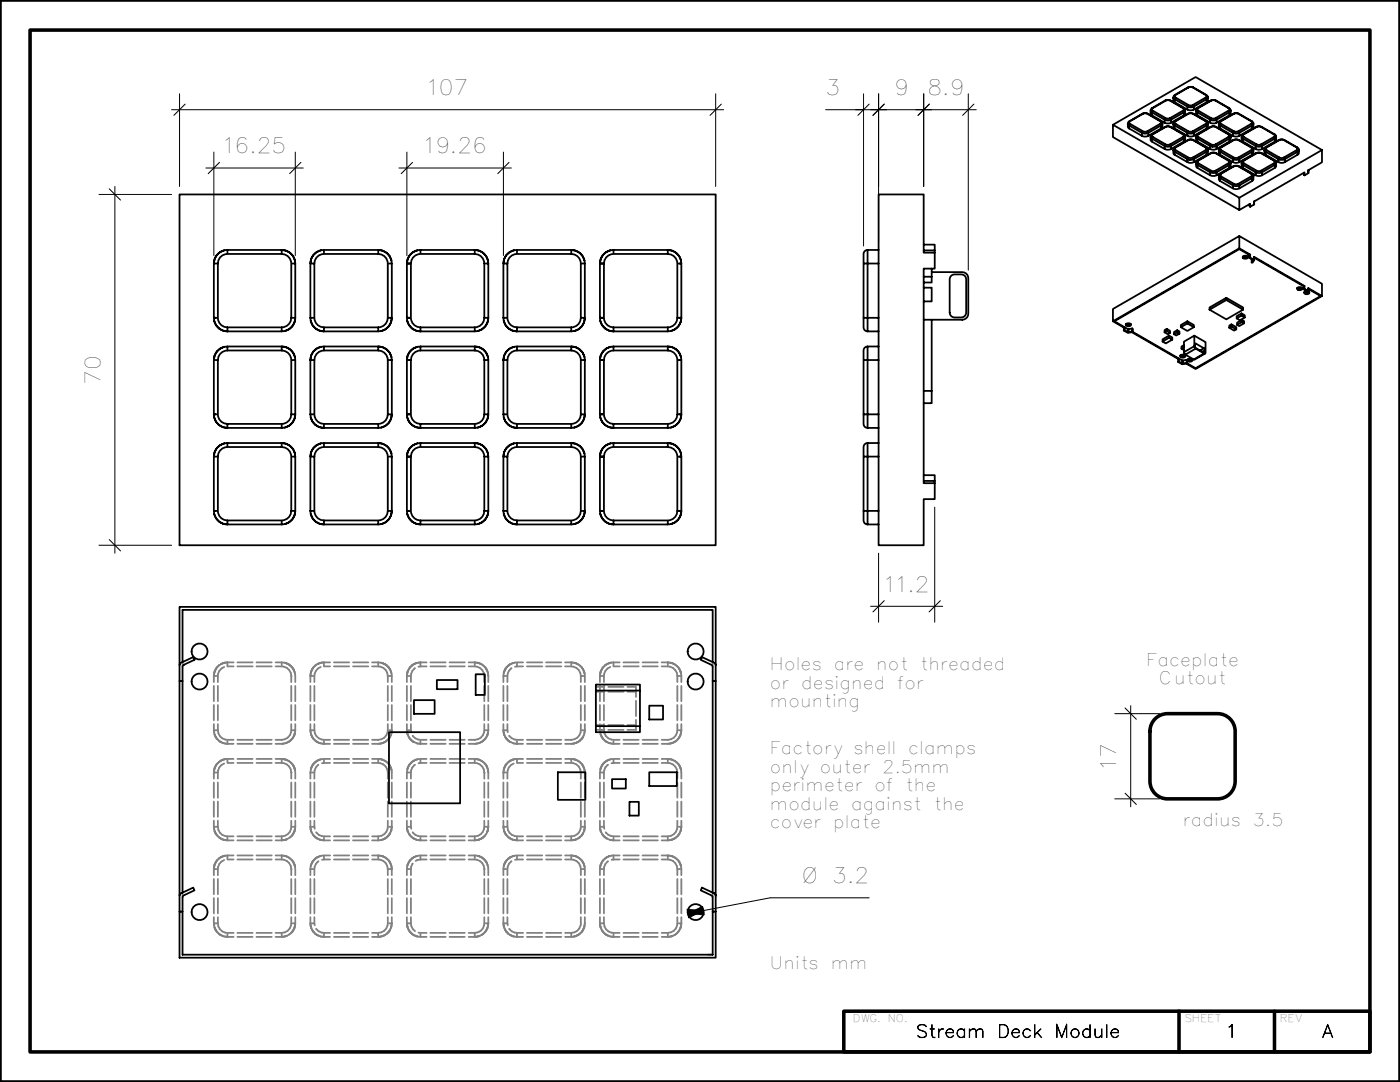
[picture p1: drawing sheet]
<svg xmlns="http://www.w3.org/2000/svg" width="279mm" height="216mm" viewBox="0 0 279 216" stroke-linecap="round" stroke-linejoin="round" font-family="sans-serif">
<defs><g id="words">
<g font-size="4.2">
<text x="85.2" y="19">107</text>
<text x="164.8" y="19">3</text>
<text x="178.4" y="19">9</text>
<text x="185.1" y="19">8.9</text>
<text x="44.5" y="30.6">16.25</text>
<text x="84.5" y="30.6">19.26</text>
<text x="20" y="76.7" transform="rotate(-90 20 76.7)">70</text>
<text x="176.4" y="118.1">11.2</text>
<text x="222.8" y="153.6" transform="rotate(-90 222.8 153.6)">17</text>
<text x="160" y="176.2">Ø 3.2</text>
</g>
<g font-size="3.5">
<text x="153.6" y="133.7">Holes are not threaded</text>
<text x="153.6" y="137.4">or designed for</text>
<text x="228.8" y="132.8">Faceplate</text>
<text x="231.3" y="136.5">Cutout</text>
<text x="153.6" y="141.1">mounting</text>
<text x="153.6" y="150.4">Factory shell clamps</text>
<text x="153.6" y="154.1">only outer 2.5mm</text>
<text x="153.6" y="157.8">perimeter of the</text>
<text x="153.6" y="161.6">module against the</text>
<text x="153.6" y="165.3">cover plate</text>
<text x="236.1" y="164.8">radius 3.5</text>
<text x="153.6" y="193.4">Units mm</text>
<text x="182.7" y="207">Stream Deck Module</text>
<text x="244.8" y="207">1</text>
<text x="263.5" y="207">A</text>
</g>
<g font-size="2.1">
<text x="170.2" y="203.8">DWG. NO.</text>
<text x="236.4" y="203.8">SHEET</text>
<text x="255.4" y="203.8">REV</text>
</g>
</g></defs>
<path d="M0 0h279.4v215.9h-279.4zM6 6h267.4v203.9h-267.4zM168.4 201.8h105v8.1h-105zM235.3 201.8v8.1M254.3 201.8v8.1" fill="none" stroke="#000" stroke-width=".71"/>
<g fill="none" stroke="#000" stroke-width=".36">
<path d="M35.8 38.8h107v70h-107zM43.5 52.6a1.91 1.91 0 0 1 1.9-1.9h10.8v-.8a2.71 2.71 0 0 1 2.7 2.7M44.8 49.9a2.71 2.71 0 0 0-2.1 2.7h.8v10.8a1.91 1.91 0 0 0 1.9 1.9M45.4 50.4v-.5a2.71 2.71 0 0 0-2.7 2.7v10.8a2.71 2.71 0 0 0 2.7 2.7 2.71 2.71 0 0 1-2.7-2.1M45.4 49.9h10.8a2.71 2.71 0 0 1 2.7 2.1M56.2 50.7a1.91 1.91 0 0 1 1.9 1.9v10.8a1.91 1.91 0 0 1-1.9 1.9h-10.8v.8h10.8M58.4 52.6h.5v10.8h-.8M64.1 49.9a2.71 2.71 0 0 0-2.2 2.7h.8v10.8a1.91 1.91 0 0 0 1.9 1.9M64.6 50.4v-.5a2.71 2.71 0 0 0-2.7 2.7v10.8M64.6 49.9h10.9l.9 .1 .8 .5-.8-.5-.9-.1v.8h-10.9a1.91 1.91 0 0 0-1.9 1.9M75.5 50.7a1.91 1.91 0 0 1 1.9 1.9v10.8h.8a2.71 2.71 0 0 1-2.7 2.7v-.5M77.2 50.5l.6 .6z"/>
<path d="M78.1 52l-.3-.9 .3 .9 .1 .6h-.6M78.2 52.6v10.8a2.71 2.71 0 0 1-2.1 2.7M81.2 52.6h.6M82 52.6h-.8a2.71 2.71 0 0 1 2.1-2.7 2.71 2.71 0 0 0-2.1 2.7v10.8M83.9 50.4v-.5h10.8a2.71 2.71 0 0 1 2.7 2.1 2.71 2.71 0 0 0-2.7-2.1v.8h-10.8a1.91 1.91 0 0 0-1.9 1.9v10.8a1.91 1.91 0 0 0 1.9 1.9M83.9 49.9h-.6M94.7 50.7a1.91 1.91 0 0 1 2 1.9v10.8M96.9 52.6h.6v10.8a2.71 2.71 0 0 1-2.8 2.7v-.5M97.4 52l.1 .6M102.6 49.9a2.71 2.71 0 0 0-2.1 2.7h.8v10.8a1.91 1.91 0 0 0 1.9 1.9M103.2 49.9a2.71 2.71 0 0 0-2.7 2.7v10.8M103.2 50.4v-.5h10.8a2.71 2.71 0 0 1 2.6 2.1 2.71 2.71 0 0 0-2.6-2.1v.8h-10.8a1.91 1.91 0 0 0-1.9 1.9"/>
<path d="M114 50.7a1.91 1.91 0 0 1 1.9 1.9v10.8h.8a2.71 2.71 0 0 1-2.1 2.7 2.71 2.71 0 0 0 2.1-2.7v-10.8M116.6 52l.1 .6h-.5M121 50.3l.8-.4zM122.4 50.4v-.5h10.9a2.71 2.71 0 0 1 2.3 1.2 2.71 2.71 0 0 0-2.3-1.2v.8h-10.9a1.91 1.91 0 0 0-1.9 1.9h-.7a2.5 2.5 0 0 1 1.2-2.3 2.71 2.71 0 0 0-1.3 2.3M122.4 49.9h-.6M133.3 50.7a1.91 1.91 0 0 1 1.9 1.9v10.8M135.6 52.6h.2M135.9 52l-.3-.9 .3 .9 .1 .6h-.6M136 52.6v10.8a2.71 2.71 0 0 1-2.7 2.7v-.5M42.7 63.4h.5M42.8 63.4h.2M43.5 71.8v10.9a1.91 1.91 0 0 0 1.9 1.9h10.8a1.91 1.91 0 0 0 1.9-1.9"/>
<path d="M43.6 69.8l.4-.3-.7 .7-.5 .7-.1 .9a2.71 2.71 0 0 1 .9-2zM44 69.5l.8-.3zM44.8 69.2l.6-.1v.6M45.4 69.1h10.8l.9 .2-.9-.2v.8h-10.8a1.91 1.91 0 0 0-1.9 1.9h-.8v10.9a2.71 2.71 0 0 0 2.7 2.7h10.8v-.6M56.2 69.9a1.91 1.91 0 0 1 1.9 1.9v10.9M56.2 65.6v.5a2.71 2.71 0 0 0 2.7-2.7 2.71 2.71 0 0 1-2.1 2.7M58.4 71.8h.5v10.9h-.8M58.9 71.3l-.4-.9-.6-.7-.8-.4a2.71 2.71 0 0 1 1.8 2.5M61.9 63.4a2.71 2.71 0 0 0 2.7 2.7 2.71 2.71 0 0 1-2.6-2.1M61.9 63.4h.6M62.7 71.8v10.9a1.91 1.91 0 0 0 1.9 1.9h10.9a1.91 1.91 0 0 0 1.9-1.9h.8a2.71 2.71 0 0 1-2.7 2.7v-.6M62.9 69.8l1.2-.6a2.71 2.71 0 0 0-2.2 2.6 2.71 2.71 0 0 1 1-2z"/>
<path d="M64.1 69.2l.5-.1v.6M64.6 69.1h10.9a2.71 2.71 0 0 1 2.6 2.2 2.71 2.71 0 0 0-2.6-2.2v.8h-10.9a1.91 1.91 0 0 0-1.9 1.9h-.8v10.9M75.5 69.9a1.91 1.91 0 0 1 1.9 1.9v10.9M77.4 63.4a1.91 1.91 0 0 1-1.9 1.9h-10.9v.8h10.9M77.6 71.8h.6M78.1 71.3l.1 .5M78.2 71.8v10.9a2.71 2.71 0 0 1-2.1 2.6M81.2 71.8a2.71 2.71 0 0 1 2.1-2.6 2.71 2.71 0 0 0-2.1 2.6h.8M81.2 63.4a2.71 2.71 0 0 0 2.7 2.7 2.71 2.71 0 0 1-2.6-2.1M81.2 63.4h.6zM81.2 71.8v10.9M81.2 71.8h.6"/>
<path d="M82 71.8v10.9a1.91 1.91 0 0 0 1.9 1.9h10.8a1.91 1.91 0 0 0 2-1.9h.8a2.71 2.71 0 0 1-2.8 2.7v-.6M83.9 69.7v-.6h10.8l.9 .2-.9-.2v.8h-10.8a1.91 1.91 0 0 0-1.9 1.9M83.9 69.1l-.6 .1M94.7 69.9a1.91 1.91 0 0 1 2 1.9v10.9M95.3 66.1a2.71 2.71 0 0 0 2.2-2.7h-.8a1.91 1.91 0 0 1-2 1.9h-10.8v.8h10.8M96.9 71.8h.6v10.9a2.71 2.71 0 0 1-2.2 2.6M97.4 71.3l-.4-.9-.6-.7-.8-.4a2.71 2.71 0 0 1 1.9 2.5M100.5 63.4a2.71 2.71 0 0 0 2.7 2.7 2.71 2.71 0 0 1-2.7-2.1M100.5 63.4h.5M101.3 71.8v10.9a1.91 1.91 0 0 0 1.9 1.9M101.4 69.8l1.2-.6-.9 .3-.6 .7zM102.6 69.2l.6-.1v.6"/>
<path d="M103.2 69.1h10.8l.9 .2-.9-.2v.8h-10.8a1.91 1.91 0 0 0-1.9 1.9h-.8l.1-.9 .5-.7-.5 .7-.1 .9v10.9M114 69.9a1.91 1.91 0 0 1 1.9 1.9v10.9M114 65.6v.5h.6M115.9 63.4a1.91 1.91 0 0 1-1.9 1.9h-10.8v.8h10.8M116.2 71.8h.5M116.6 71.3l-.3-.9-.6-.7-.8-.4a2.71 2.71 0 0 1 1.8 2.5M116.7 71.8v10.9a2.71 2.71 0 0 1-2.1 2.6 2.71 2.71 0 0 0 2.1-2.6h-.8a1.91 1.91 0 0 1-1.9 1.9h-10.8v.8a2.71 2.71 0 0 1-2.7-2.1M119.8 64a2.71 2.71 0 0 0 2.6 2.1 2.64 2.64 0 0 1-2.6-2.7h.5h-.6v-10.8h.8v10.8a1.91 1.91 0 0 0 1.9 1.9M122.4 69.7v-.6h10.9l.9 .2 .8 .4-.8-.4-.9-.2v.8h-10.9a1.91 1.91 0 0 0-1.9 1.9h-.7a2.6 2.6 0 0 1 2-2.6 2.71 2.71 0 0 0-2.1 2.6M122.4 69.1l-.6 .1M133.3 69.9a1.91 1.91 0 0 1 1.9 1.9v10.9M133.9 66.1a2.71 2.71 0 0 0 2.1-2.7h-.8a1.91 1.91 0 0 1-1.9 1.9h-10.9v.8h10.9"/>
<path d="M135 69.7l.6 .7zM135.6 63.4h.2M135.6 71.8h.2M135.9 71.3l-.3-.9 .3 .9 .1 .5h-.6M136 71.8v10.9a2.71 2.71 0 0 1-2.1 2.6M42.7 82.7h.5M42.7 83.3a2.71 2.71 0 0 0 2.7 2.1v-.8M42.8 82.7h.2M43.5 91.1a1.91 1.91 0 0 1 1.9-1.9h10.8a1.91 1.91 0 0 1 1.9 1.9v10.8a1.91 1.91 0 0 1-1.9 1.9h-10.8a1.91 1.91 0 0 1-1.9-1.9v-10.8h-.8a2.71 2.71 0 0 1 2.1-2.6 2.71 2.71 0 0 0-2.1 2.6v10.8a2.71 2.71 0 0 0 2.7 2.7h10.8v-.5M44.8 88.5l.6-.1v.6M45.4 88.4h10.8a2.71 2.71 0 0 1 2.7 2.7M56.2 89.2v-.8a2.71 2.71 0 0 1 2.7 2.1"/>
<path d="M56.8 85.3a2.71 2.71 0 0 0 2.1-2.6 2.71 2.71 0 0 1-2.7 2.7M58.4 91.1h.5v10.8h-.8M61.9 82.7a2.71 2.71 0 0 0 2.7 2.7h10.9M61.9 82.7h.6M62 83.3a2.71 2.71 0 0 0 2.6 2.1v-.8M62.7 91.1a1.91 1.91 0 0 1 1.9-1.9h10.9v-.8a2.71 2.71 0 0 1 2.7 2.7M64.1 88.5a2.71 2.71 0 0 0-2.2 2.6h.8v10.8a1.91 1.91 0 0 0 1.9 1.9h10.9a1.91 1.91 0 0 0 1.9-1.9h.8l-.2 .9-.4 .8 .4-.8 .2-.9v-10.8M64.6 89v-.6a2.71 2.71 0 0 0-2.7 2.7v10.8M64.6 88.4h10.9a2.71 2.71 0 0 1 2.6 2.1M75.5 89.2a1.91 1.91 0 0 1 1.9 1.9v10.8M77.6 91.1h.6M81.2 82.7a2.71 2.71 0 0 0 2.7 2.7h10.8"/>
<path d="M81.2 82.7h.6zM81.2 91.1h.8M81.3 83.3a2.71 2.71 0 0 0 2.6 2.1v-.8M83.3 88.5a2.62 2.62 0 0 0-2.1 2.6h.6M83.9 89v-.6a2.71 2.71 0 0 0-2.7 2.7v10.8M83.9 88.4h10.8a2.71 2.71 0 0 1 2.3 1.3 2.71 2.71 0 0 0-2.3-1.3v.8h-10.8a1.91 1.91 0 0 0-1.9 1.9v10.8a1.91 1.91 0 0 0 1.9 1.9h10.8a1.91 1.91 0 0 0 2-1.9h.8a2.71 2.71 0 0 1-2.2 2.7 2.71 2.71 0 0 0 2.2-2.7v-10.8h-.6M94.7 89.2a1.91 1.91 0 0 1 2 1.9v10.8M97 89.7l.4 .8zM97.4 90.5l.1 .6M100.5 82.7a2.71 2.71 0 0 0 2.7 2.7h10.8M100.5 82.7h.5M101.3 91.1a1.91 1.91 0 0 1 1.9-1.9h10.8v-.8a2.71 2.71 0 0 1 2.7 2.7h-.5"/>
<path d="M103.2 89v-.6h10.8a2.71 2.71 0 0 1 2.6 2.1M103.2 88.4l-.6 .1M114 89.2a1.91 1.91 0 0 1 1.9 1.9v10.8M114 84.8v.6l.6-.1M116.7 91.1v10.8a2.71 2.71 0 0 1-2.1 2.7 2.71 2.71 0 0 0 2.1-2.7h-.8a1.91 1.91 0 0 1-1.9 1.9h-10.8a1.91 1.91 0 0 1-1.9-1.9v-10.8h-.8a2.71 2.71 0 0 1 2.1-2.6 2.71 2.71 0 0 0-2.1 2.6v10.8M119.7 91.1h.8v10.8a1.91 1.91 0 0 0 1.9 1.9M119.8 83.3a2.71 2.71 0 0 0 2.6 2.1v-.8M122.4 89v-.6h10.9a2.71 2.71 0 0 1 2.6 2.1 2.71 2.71 0 0 0-2.6-2.1v.8h-10.9a1.91 1.91 0 0 0-1.9 1.9h-.8v10.8h.6h-.5a2.64 2.64 0 0 0 2.6 2.7h10.9M122.4 88.4a2.71 2.71 0 0 0-2.7 2.7 2.71 2.71 0 0 1 2.1-2.6M133.3 84.8v.6h-10.9a2.64 2.64 0 0 1-2.6-2.7h.5h-.6v-10.9h.8v10.9a1.91 1.91 0 0 0 1.9 1.9h10.9a1.91 1.91 0 0 0 1.9-1.9h.8a2.71 2.71 0 0 1-2.7 2.7M133.3 89.2a1.91 1.91 0 0 1 1.9 1.9v10.8M135.6 82.7h.2"/>
<path d="M135.6 91.1h.2M135.9 90.5l.1 .6h-.6M136 91.1v10.8a2.71 2.71 0 0 1-2.1 2.7M42.7 101.9h.5M42.7 102.5a2.71 2.71 0 0 0 2.7 2.1v-.8M42.8 101.9h.2M56.8 104.6a2.71 2.71 0 0 0 2.1-2.7 2.71 2.71 0 0 1-2.7 2.7M61.9 101.9a2.71 2.71 0 0 0 2.7 2.7h10.9M61.9 101.9h.6M62 102.5a2.71 2.71 0 0 0 2.6 2.1v-.8M75.5 104.1v.5a2.71 2.71 0 0 0 2.1-1l-.7 .6-.8 .4M81.2 101.9a2.71 2.71 0 0 0 2.7 2.7h10.8"/>
<path d="M81.2 101.9h.6zM81.3 102.5a2.71 2.71 0 0 0 2.6 2.1v-.8M94.7 104.1v.5h.6M100.5 101.9a2.71 2.71 0 0 0 2.7 2.7h10.8M100.5 101.9h.5M100.5 102.5a2.71 2.71 0 0 0 2.7 2.1v-.8M114 104.1v.5h.6M119.8 102.5a2.71 2.71 0 0 0 2.6 2.1v-.8h10.9a1.91 1.91 0 0 0 1.9-1.9h.8a2.71 2.71 0 0 1-2.7 2.7v-.5M135.6 101.9h.2"/>
</g>
<path d="M35.8 18.7v18.5M142.8 18.7v18.5M34.2 21.9h110.2M37 20.8l-2.3 2.2M144 20.8l-2.3 2.2" fill="none" stroke="#000" stroke-width=".2"/>
<path d="M85.2 15.9h8.3v4.4h-8.3z" fill-rule="evenodd" fill="#fff"/>
<path d="M19.8 38.8h14.4M21.8 37.7l2.3 2.2M22.9 37.2v73.2M19.8 108.8h14.4M21.8 107.7l2.3 2.2" fill="none" stroke="#000" stroke-width=".2"/>
<path d="M16.9 70.9h4.4v5.8h-4.4z" fill-rule="evenodd" fill="#fff"/>
<path d="M41.1 33.5h19.4M42.7 30.3v20.7M43.8 32.4l-2.2 2.2M58.9 30.3v20.7M60.1 32.4l-2.3 2.2" fill="none" stroke="#000" stroke-width=".2"/>
<path d="M44.5 27.5h12.6v4.4h-12.6z" fill-rule="evenodd" fill="#fff"/>
<path d="M79.6 33.5h22.5M81.2 30.3v20.7M82.3 32.4l-2.2 2.2M100.5 30.3v20.7M101.6 32.4l-2.3 2.2" fill="none" stroke="#000" stroke-width=".2"/>
<path d="M84.5 27.5h12.7v4.4h-12.7z" fill-rule="evenodd" fill="#fff"/>
<g fill="none" stroke="#000" stroke-width=".36">
<path d="M172.4 52.6h2.9M173.1 49.9v16.2M175.3 49.9h-2.2a.8 .8 0 0 0-.8 .8v14.6a.8 .8 0 0 0 .8 .8h2.2M184.3 48.8h2.2v4.8h-2.2v42.8h2.2M184.3 57.4h1.6v2.7h-1.6M184.3 55.2h1.6M184.3 50h2.2M185.9 53.6v2.8h-1.6M185.9 54.3h6.1a1.2 1.2 0 0 1 1.2 1.2v7.1a1.2 1.2 0 0 1-1.2 1.2h-7.7M186.5 50.4h-2.2v-11.6h-9v70h9v-9.2h2.2v-4.8h-2.2M189.9 55l.3-.2a3.7 3.7 0 0 1 2.1 .1l.5 .5v.3v6.7a.96 .96 0 0 1-.9 .9h-1.4a.96 .96 0 0 1-1-.9v-6.7zM172.3 63.4h3"/>
<path d="M172.4 71.8h2.9M173.1 69.1v16.3M175.3 69.1h-2.2a.8 .8 0 0 0-.8 .8v14.7a.8 .8 0 0 0 .8 .8h2.2M184.3 78h1.6M185.9 63.8v16.6h-1.6M172.3 82.7h3M172.4 91.1h2.9M173.1 88.4v16.2M175.3 88.4h-2.2a.8 .8 0 0 0-.8 .8v14.6a.8 .8 0 0 0 .8 .8h2.2M184.3 96h2.2M172.3 101.9h3"/>
</g>
<path d="M175.3 18.7v18.5M184.3 18.7v18.5M173.8 21.9h12.1M176.5 20.8l-2.3 2.2M185.5 20.8l-2.3 2.2" fill="none" stroke="#000" stroke-width=".2"/>
<path d="M178.4 15.9h2.9v4.4h-2.9z" fill-rule="evenodd" fill="#fff"/>
<path d="M172.3 18.7v30.4M175.3 18.7v29.6M164.8 21.9h12.1M173.5 20.8l-2.3 2.2M176.5 20.8l-2.3 2.2" fill="none" stroke="#000" stroke-width=".2"/>
<path d="M164.8 15.9h2.9v4.4h-2.9z" fill-rule="evenodd" fill="#fff"/>
<path d="M175.3 110.4v13.8M176.5 119.9l-2.3 2.2M186.5 101.2v23M187.7 119.9l-2.3 2.2M173.8 121h14.3" fill="none" stroke="#000" stroke-width=".2"/>
<path d="M176.4 114.9h9.1v4.5h-9.1z" fill-rule="evenodd" fill="#fff"/>
<path d="M184.3 18.7v18.5M193.2 18.7v35.2M182.8 21.9h12M185.5 20.8l-2.3 2.2M194.4 20.8l-2.3 2.2" fill="none" stroke="#000" stroke-width=".2"/>
<path d="M185.1 15.9h7.4v4.4h-7.4z" fill-rule="evenodd" fill="#fff"/>
<g fill="none" stroke="#808080" stroke-width=".36">
<path d="M36.4 132.1v1M42.7 134.9h.5M42.7 134.3v.6M42.8 134l-.1 .3M42.8 134l-.1 .9M43.1 133.4l-.4 .9M43.1 133.4l-.3 .6M43.3 133.1l-.2 .3M43.3 133.1l-.5 .9M43.6 132.9l-.3 .2M43.7 132.8l-.4 .3M43.8 132.7l-.1 .1"/>
<path d="M44.5 132.3l-.8 .5M44.7 133.1a1.9 1.9 0 0 0-1.2 1.8M44.9 132.2l-.9 .3 .5-.2M44.9 132.2l-.4 .1M45.4 132.2v.7M45.4 132.2h-.5M45.4 132.2l-.9 .1M56.2 133a2.04 2.04 0 0 1 2 1.9M56.8 132.2h-.6v.5M56.8 132.2l.3 .1M56.8 132.2l.9 .4M56.9 132.3h.2"/>
<path d="M57.1 132.3l.6 .3M57.1 132.3l.9 .5M57.7 132.6l.3 .2M57.7 132.6l.6 .6M58 132.8l.3 .4M58 132.8l.6 .7M58.3 133.2l.3 .3M58.3 133.2l.5 1.1M58.6 133.5l.1 .2M58.6 133.5l.3 .9M58.9 134.4v.5M61.9 134.9h.6"/>
<path d="M62 134.3l-.1 .6M62.1 134l-.1 .3M62.1 134l-.2 .9M62.4 133.4l-.4 .9M62.4 133.4l-.3 .6M62.6 133.1l-.2 .3M62.6 133.1l-.5 .9M62.9 132.9l-.3 .2M63 132.8l-.4 .3M63.1 132.7l-.1 .1M63.8 132.3l-.8 .5M64 133.1a1.9 1.9 0 0 0-1.3 1.8"/>
<path d="M64.2 132.2l-.9 .3 .5-.2M64.2 132.2l-.4 .1M64.6 132.2h-.4M64.6 132.2v.7M64.6 132.2l-.8 .1M75.5 133a1.91 1.91 0 0 1 1.9 1.9h.6M76.1 132.2h-.6v.5M76.1 132.2l.3 .1M76.1 132.2l.8 .4M76.2 132.3h.2M76.4 132.3l.5 .3M76.4 132.3l.8 .5"/>
<path d="M76.9 132.6l.3 .2M76.9 132.6l.7 .6M77.2 132.8l.4 .4M77.2 132.8l.6 .7M77.6 133.2l.2 .3M77.6 133.2l.5 1.1M77.8 133.5l.1 .2M77.8 133.5l.3 .9M78.1 134.4l.1 .5M81.3 134.3l-.1 .6h.6M81.4 134l-.1 .3M81.4 134l-.1 .5"/>
<path d="M81.8 133.1l-.4 .9M82.2 132.8l-.5 .5M82.2 132.8l-.4 .3M82.6 132.5l-.4 .3M82.6 132.5l-.8 .6M82.8 133.3a1.83 1.83 0 0 0-.8 1.6M83 132.3l-.8 .5M83 132.3l-.4 .2M83 132.3h.1M83.1 132.3l-.5 .2M83.9 132.2h-.5M83.9 132.2l-.9 .1"/>
<path d="M83.9 132.2v.8h-.4M94.7 133a2.04 2.04 0 0 1 2 1.9M94.7 132.2v.5M94.7 132.2l1 .1M94.7 132.2h.6M95.3 132.2l.4 .1M95.3 132.2l.9 .4 .7 .6M95.7 132.3l.7 .5M95.7 132.3l.2 .1M96.5 132.8l.4 .4M96.9 133.2l.2 .3M96.9 133.2l.3 .6"/>
<path d="M96.9 133.3l.2 .2M97.1 133.5l.3 .9M97.4 134.4l.1 .5-.1-.4M100.5 134.3v.6h.5M100.6 134l-.1 .3M100.6 134v.2M100.9 133.4l-.3 .6M100.9 133.4l-.4 .9M101.1 133.1l-.5 .9M101.1 133.1l-.2 .3M101.5 132.8l-.4 .3M101.5 132.8l-.6 .6"/>
<path d="M101.8 132.5l-.3 .3M101.8 132.5l-.7 .6M102 132.4l-.2 .1M102.1 133.3a1.83 1.83 0 0 0-.8 1.6M102.6 132.3l-1.1 .5M103 132.2l-1.2 .3M103.2 132.2v.8h-.4M114 133a1.91 1.91 0 0 1 1.9 1.9h.8M114 132.2v.5M114 132.2l.9 .1M114 132.2h.6M114.6 132.2l.3 .1"/>
<path d="M114.6 132.2l.8 .4 .7 .6M114.9 132.3l.8 .5M114.9 132.3l.2 .1M115.8 132.8l.3 .4M116.1 133.2l.3 .3M116.1 133.2l.5 .8M116.2 133.3l.2 .2M116.4 133.5l.3 .9M116.4 133.5l.2 .5M116.6 134l.1 .4M116.6 134v.3M116.7 134.4v.3"/>
<path d="M119.7 134.9h.6M119.8 134.3l-.1 .6M119.9 134l-.2 .9M119.9 134l-.1 .3M120.1 133.4l-.2 .6M120.1 133.4l-.3 .9M120.3 133.2l-.4 .8M120.4 133.1l-.3 .3M120.7 132.8l-.3 .3M120.7 132.8l-.6 .6M121.1 132.5l-.4 .3M121.1 132.5l-.2 .2"/>
<path d="M121.5 132.3l-.4 .2M121.5 132.3l-.8 .5M121.8 133.1a1.9 1.9 0 0 0-1.3 1.8M121.9 132.3h-.4M122 132.2h.4v.7M122 132.2l-.9 .3M122 132.2l-.5 .1M133.3 133a1.91 1.91 0 0 1 1.9 1.9h.8l-.1-.5M133.3 132.2l.9 .1M133.3 132.2h.6M133.3 132.2v.5M133.9 132.2l.3 .1"/>
<path d="M133.9 132.2l.8 .4 .7 .6M134.2 132.3l.8 .5M134.2 132.3l.2 .1M135 132.8l.4 .4M135.4 133.2l.2 .3M135.4 133.2l.4 .8M135.5 133.3l.1 .2M135.6 133.5l.3 .9M135.6 133.5l.2 .5M135.8 134l.1 .4M135.8 134l.1 .3M142.2 132.1v1"/>
<path d="M42.7 154.1h.5M42.7 145.7h.8a1.91 1.91 0 0 0 1.9 1.9M42.7 145.7l.1 .9M42.7 145.7v.5M42.7 153.5v.6M42.8 146.5v.1M42.8 146.6l.2 .5M42.8 146.6l.5 .8-.3-.3M42.8 153.2l-.1 .9M42.8 153.2l-.1 .3M42.9 146.6l.1 .5M43 147.1l.5 .5"/>
<path d="M43.1 152.7l-.3 .5M43.1 152.7l-.4 .8M43.3 147.4l.7 .6M43.3 152.4l-.2 .3M43.3 152.4l-.5 .8M44 148l-.4-.2 .9 .5M44 148l.5 .3M44 148l.2 .1M44 151.8l-.7 .6M44 151.8l-.2 .1M44.5 148.3h.2M44.5 148.3l.9 .1"/>
<path d="M44.5 151.6l-.5 .2M44.5 151.6l-.8 .4-.6 .7M44.7 152.3a1.9 1.9 0 0 0-1.2 1.8M44.8 148.4h.6M44.8 151.5l-.3 .1M44.9 151.5l.5-.1v.7M44.9 151.5l-.9 .3M44.9 151.5l-.4 .1M45.4 147.9v.5M56.2 152.2a2.04 2.04 0 0 1 2 1.9M56.2 151.4l.9 .2M56.2 151.4l.6 .1"/>
<path d="M56.2 151.4v.6M56.8 151.5l.3 .1M56.8 151.5l.9 .3 .6 .7M57.1 151.6l.8 .4M57.1 151.6l.2 .1M57.6 148.1l-.9 .3M57.6 148.1l-.2 .1M57.9 147.8l-.3 .3M57.9 147.8l.4-.3-.7 .6M57.9 147.8l-.8 .5-.9 .1h.4M58 152.1l.3 .4M58.1 145.7a2.04 2.04 0 0 1-1.9 2"/>
<path d="M58.3 152.5l.3 .3M58.3 152.5l.5 .7M58.4 145.7h.5M58.4 152.6l.2 .2M58.5 147.1l-.6 .7M58.5 147.1l-.2 .3M58.6 152.8l.3 .9M58.6 152.8l.2 .4M58.8 146.6l-.1 .2M58.8 146.6l-.3 .5M58.8 146.6l.1-.3-.4 .8M58.8 153.2l.1 .5"/>
<path d="M58.8 153.2v.4M58.9 153.7v.3M58.9 145.7l-.1 .9M58.9 145.7v.1M61.9 145.7h.8a1.91 1.91 0 0 0 1.9 1.9M61.9 145.7l.2 .9M61.9 145.7l.1 .5M62.1 146.5v.1M62.1 146.6l.2 .5M62.1 146.6l.4 .8M62.1 153.2l-.2 .9h.6M62.1 153.2l-.1 .3"/>
<path d="M62.3 147.1l.2 .2M62.3 147.1l.2 .3M62.4 152.7l-.3 .5M62.4 152.7l-.4 .8M62.5 147.4l.7 .6M62.5 147.4l1.2 .9M62.6 152.4l-.5 .8M62.6 152.4l-.2 .3M63 152l-.4 .4M63 152l-.6 .7M63 147.9l.2 .1M63.2 148l.5 .3"/>
<path d="M63.2 148l.3 .1M63.3 151.8l-.7 .6M63.3 151.8l-.3 .2M63.5 151.7l-.2 .1M63.6 152.6a1.83 1.83 0 0 0-.9 1.5M63.7 148.3h.2M63.7 148.3l.9 .1M63.8 151.6l-.5 .2M63.8 151.6l-.8 .4M64.1 148.4h.5M64.1 151.5l-.3 .1M64.5 151.5h-.3"/>
<path d="M64.6 147.9v.5M64.6 151.4v.8l-.3 .1M75.5 152.2a2.04 2.04 0 0 1 2 1.9M75.5 151.4v.6M75.5 151.4l.9 .2M75.5 151.4l.6 .1M76.1 151.5l.3 .1M76.1 151.5l.8 .3 .7 .7M76.4 148.3l-.4 .1M76.4 148.3l-.9 .1h.5M76.4 151.6l.8 .4M76.4 151.6l.2 .1"/>
<path d="M76.8 148.1l-.8 .3M76.8 148.1l-.4 .2M76.8 148.1l.4-.3-.8 .5M77.2 152.1l.4 .4M77.4 145.7a2.04 2.04 0 0 1-1.9 2M77.5 147.5l-.7 .6M77.6 152.5l.2 .3M77.6 152.5l.4 .7M77.6 145.7h.6M77.7 152.6l.1 .2M77.8 147.1l-.5 .6M77.8 152.8l.3 .9"/>
<path d="M77.8 152.8l.2 .4M78 146.6l-.4 .9 .2-.4M78 146.6l-.2 .5M78 153.2l.1 .5M78 153.2l.1 .4M78.1 146.3l-.1 .3M78.1 146.3l-.3 .8M78.1 153.7l.1 .4M78.2 145.7l-.2 .9M78.2 145.7l-.1 .6M81.2 145.7h.8l.1 .4M81.2 145.7l.2 .9"/>
<path d="M81.2 145.7v.5M81.2 146.2l.2 .4M81.2 146.2l.2 .5M81.4 146.6v.2M81.4 146.6l.4 .8M81.4 153.2l-.2 .9h.6M81.4 153.2l-.1 .3M81.6 152.7l-.2 .5M81.6 152.7l-.3 .8M81.8 147.4l-.2-.3 .6 .7M81.8 147.4l.4 .4M81.8 147.4l.7 .6"/>
<path d="M81.8 152.4l-.4 .8M81.8 152.4l-.2 .3M82.2 147.8l.5 .3M82.2 147.8l.3 .2M82.2 152l-.4 .4M82.2 152l-.6 .7M82.4 146.8a1.83 1.83 0 0 0 1.5 .8M82.5 148l.1 .1M82.5 148l.8 .4M82.6 151.8l-.8 .6M82.6 151.8l-.4 .2M82.8 151.7l-.2 .1"/>
<path d="M82.8 152.6a1.83 1.83 0 0 0-.8 1.5M83 151.6l-.4 .2M83 151.6l-.8 .4M83.1 148.3l.2 .1M83.3 148.4h.6M83.3 151.5l-.3 .1M83.4 151.5l-.4 .1M83.6 148.4h.3M83.7 151.5h-.3M83.9 147.9v.5M83.9 151.4v.8l-.4 .1M94.7 152.2a2.04 2.04 0 0 1 2 1.9"/>
<path d="M94.7 151.4v.6M94.7 151.4l1 .2M94.7 148.4l.9-.1zM94.7 151.4l.6 .1M95.3 151.5l.4 .1M95.3 151.5l.9 .3 .7 .7M95.7 151.6l.7 .4M95.7 151.6l.2 .1M96.1 148.1l-.5 .2M96.1 148.1h-.2M96.4 147.8l-.3 .3M96.4 147.8l-.8 .5"/>
<path d="M96.5 152.1l.4 .4M96.7 145.7a2.04 2.04 0 0 1-2 2M96.8 147.5l-.4 .3M96.8 147.5l-.7 .6M96.9 152.5l.2 .3M96.9 152.5l.3 .5M96.9 145.7h.6M96.9 152.6l.2 .2M97 147.1l-.6 .7M97 147.1l-.2 .3M97.1 152.8l.3 .9M97.3 146.6l-.1 .2"/>
<path d="M97.3 146.6l-.3 .5M97.3 146.6l.1-.3-.4 .8M97.4 153.7l.1 .4-.1-.3M97.5 145.7l-.2 .9M97.5 145.7l-.1 .1M100.5 154.1h.5M100.5 145.7h.8v.4M100.5 145.7l.1 .9M100.5 145.7v.5M100.5 146.2l.1 .4M100.5 146.2l.2 .5M100.5 153.5v.6"/>
<path d="M100.6 146.6l.1 .2M100.6 146.6l.5 .8M100.6 153.2l-.1 .9M100.6 153.2l-.1 .3M100.9 152.7l-.3 .5M100.9 152.7l-.4 .8M101.1 147.4l-.3-.3 .6 .7M101.1 147.4l.3 .4M101.1 147.4l.6 .6M101.1 152.4l-.2 .3M101.1 152.4l-.5 .8M101.4 147.8l.6 .3"/>
<path d="M101.4 147.8l.3 .2M101.6 146.8a1.83 1.83 0 0 0 1.6 .8M101.7 148l.2 .1M101.7 148l.9 .4M101.8 151.8l-.7 .6M101.8 151.8l-.2 .1M102.3 151.6l-.5 .2M102.3 151.6l-.8 .4-.6 .7M102.4 148.3l.2 .1M102.5 152.3a1.9 1.9 0 0 0-1.2 1.8M102.6 148.4h.6M102.6 151.5l-.3 .1"/>
<path d="M102.7 151.5l-.4 .1M102.7 151.5l-.9 .3M102.7 151.5l.5-.1v.7M102.8 148.4h.4M103.2 147.9v.5M114 152.2a2.04 2.04 0 0 1 2 1.9M114 151.4v.6M114 151.4l.9 .2M114 151.4l.6 .1M114.5 148.4h-.5M114.6 151.5l.3 .1M114.6 151.5l.8 .3 .7 .7"/>
<path d="M114.9 148.3l-.4 .1M114.9 148.3l-.9 .1M114.9 151.6l.8 .4M114.9 151.6l.2 .1M115.4 148.1l-.9 .3M115.4 148.1l-.5 .2M115.7 147.8l-.8 .5M115.7 147.8l-.3 .3M115.8 152.1l.3 .4M115.9 145.7a2.04 2.04 0 0 1-1.9 2M116.1 147.5l-.7 .6M116.1 147.5l-.4 .3"/>
<path d="M116.1 152.5l.3 .3M116.1 152.5l.4 .5M116.2 145.7h.5M116.2 152.6l.2 .2M116.3 147.1l-.2 .4M116.3 147.1l-.6 .7M116.4 152.8l.3 .9M116.5 146.8l-.2 .3M116.7 153.7v.4v-.3M116.7 145.7l-.1 .9v-.1M116.7 145.7l-.1 .6M119.7 145.7h.8a1.91 1.91 0 0 0 1.9 1.9"/>
<path d="M119.7 145.7l.2 .9M119.7 145.7l.1 .5M119.9 146.5v.1M119.9 146.6l.2 .5M119.9 146.6l.4 .8M119.9 153.2l-.2 .9h.6M119.9 153.2l-.1 .3M120.1 147.1l.2 .2M120.1 147.1l.2 .3M120.1 152.7l-.2 .5M120.1 152.7l-.3 .8M120.3 147.4l.7 .6"/>
<path d="M120.3 147.4l1.2 .9M120.4 152.4l-.5 .8M120.4 152.4l-.3 .3M120.7 152l-.3 .4M120.7 152l-.6 .7M120.8 147.9l.2 .1M121 148l.5 .3M121 148l.2 .1M121.1 151.8l-.7 .6M121.1 151.8l-.4 .2M121.3 151.7l-.2 .1M121.3 152.6a1.83 1.83 0 0 0-.8 1.5"/>
<path d="M121.5 148.3h.2M121.5 148.3l.9 .1M121.5 151.6l-.4 .2M121.5 151.6l-.8 .4M121.8 148.4h.6M121.9 151.5l-.4 .1M122.3 151.5h-.3M122.4 147.9v.5M122.4 151.4v.8l-.4 .1M133.3 152.2a2.04 2.04 0 0 1 1.9 1.9M133.3 151.4v.6M133.3 151.4l.9 .2"/>
<path d="M133.3 151.4l.6 .1M133.7 148.4h-.4M133.9 151.5l.3 .1M133.9 151.5l.8 .3 .7 .7M134.2 148.3l-.5 .1M134.2 148.3l-.9 .1M134.2 151.6l.8 .4M134.2 151.6l.2 .1M134.6 148.1l-.9 .3M134.6 148.1l-.4 .2M134.8 147.9l-.2 .2M135 147.8l-.8 .5"/>
<path d="M135 147.8l-.4 .3M135 152.1l.4 .4M135.2 145.7a2.04 2.04 0 0 1-1.9 2M135.3 147.5l-.3 .3M135.4 152.5l.2 .3M135.4 152.5l.4 .7M135.4 145.7h.6M135.5 152.6l.1 .2M135.6 147.1l-.6 .7M135.6 147.1l-.2 .3M135.6 152.8l.3 .9M135.6 152.8l.2 .4"/>
<path d="M135.7 146.8l-.1 .3M135.8 146.6l-.5 .9M135.8 146.6l-.2 .5M135.8 153.2l.1 .5M135.8 153.2l.1 .4M135.8 146.5v.1M135.9 153.7l.1 .4M136 145.7l-.2 .9M136 145.7l-.1 .6M36.4 178.1v1M42.7 173.4h.5M42.7 165h.8a1.91 1.91 0 0 0 1.9 1.9"/>
<path d="M42.7 165l.1 .9M42.7 165v.4M42.7 172.8v.6M42.8 165.8v.1M42.8 165.9l.2 .4M42.8 165.9l.5 .8M42.8 172.5l-.1 .3M42.8 172.5l-.1 .9M42.9 165.9l.1 .4M43 166.3l.3 .4M43 166.3l.5 .6M43.1 172l-.3 .5"/>
<path d="M43.1 172l-.4 .8M43.3 166.7l.7 .6M43.3 171.7l-.5 .8M43.3 171.7l-.2 .3M43.7 171.3l-.4 .4M43.7 171.3l-.6 .7M44 167.3l-.4-.2 .9 .4M44 167.3l.5 .2M44 167.3l.2 .1M44 171.1l-.3 .2M44 171.1l-.1 .1M44.5 167.5l.2 .1"/>
<path d="M44.5 167.5l.9 .2M44.5 170.8l-.5 .3M44.5 170.8l-.8 .5M44.7 171.6a1.9 1.9 0 0 0-1.2 1.8M44.8 167.6l.6 .1M44.8 170.8h-.3M44.9 170.7l-.9 .4M44.9 170.7l-.4 .1M44.9 170.7h.5v.7M45.4 167.1v.6M56.2 171.5a2.04 2.04 0 0 1 2 1.9M56.2 170.7l.9 .2"/>
<path d="M56.2 170.7l.6 .1M56.2 170.7v.6M56.7 167.6l-.5 .1M56.8 170.8l.3 .1M56.8 170.8l.9 .3 .6 .6M57.1 167.5l-.4 .1M57.1 167.5l-.9 .2M57.1 170.9l.8 .4M57.1 170.9h.2M57.2 167.5h-.1M57.2 167.4l-.5 .2M57.8 167.2l-.7 .3"/>
<path d="M57.9 167.1l.4-.4zM58 171.3l.3 .4M58.1 165a1.91 1.91 0 0 1-1.9 1.9v.8M58.3 171.7l.3 .4M58.3 171.7l.5 .8M58.4 165h.5M58.4 171.9l.2 .2M58.5 166.4l-.2 .3M58.5 166.4l-.2 .2M58.6 172.1l.3 .8M58.6 172.1l.2 .4M58.8 165.9l-.3 .5"/>
<path d="M58.8 165.9l-.5 .8M58.8 172.5l.1 .4M58.8 172.5v.3M58.9 165.6l-.1 .3M58.9 165.6l-.4 .8M58.9 172.9v.3M58.9 165v.6M58.9 165l-.1 .9M61.9 165h.8l.1 .4M61.9 165l.2 .9M61.9 165l.1 .4M62 165.4l.1 .5"/>
<path d="M62 165.4l.1 .3M62 172.8l-.1 .6h.6M62.1 165.9l.4 .6M62.1 165.9l.2 .4M62.1 172.5l-.1 .3M62.1 172.5v.2M62.4 172l-.3 .5M62.4 172l-.4 .8M62.4 166.5l.5 .6M62.6 171.7l-.2 .3M62.6 171.7l-.5 .8M62.9 167.1l.4 .2"/>
<path d="M62.9 167.1l.3 .2M62.9 167.1l-.4-.4 .7 .6M63 171.3l-.4 .4M63 171.3l-.6 .7M63.1 166.1a1.83 1.83 0 0 0 1.5 .8M63.2 167.3l.9 .3M63.2 167.3l.2 .1M63.3 171.1l-.3 .2M63.3 171.1l-.7 .6M63.5 171l-.2 .1M63.6 171.9a1.83 1.83 0 0 0-.9 1.5M64.1 167.6l.5 .1"/>
<path d="M64.1 167.6l-.4-.1 .9 .2M64.1 170.8l-1.1 .5M64.5 170.7l-1.2 .4M64.6 167.1v.6M64.6 170.7v.8l-.3 .1M75.5 171.5a1.91 1.91 0 0 1 1.9 1.9h.8M75.5 170.7v.6M75.5 170.7l.9 .2M75.5 170.7l.6 .1M76.1 170.8l.3 .1M76.1 170.8l.8 .3 .7 .6M76.4 167.5l-.4 .1"/>
<path d="M76.4 170.9l.8 .4M76.4 170.9h.2M76.8 167.3l-.4 .2M76.8 167.3l-.2 .1M77.2 167.1l-.4 .2M77.2 167.1l-.8 .4M77.2 171.3l.4 .4M77.4 165a1.91 1.91 0 0 1-1.9 1.9v.8l.9-.2M77.6 166.7l-.4 .4M77.6 166.7l-.8 .6M77.6 171.7l.2 .4M77.6 171.7l.3 .6"/>
<path d="M77.6 165h.6M77.7 171.9l.1 .2M77.8 166.4l-.2 .3M77.8 166.4l-.6 .7M77.8 166.3l-.2 .4M77.8 172.1l.3 .8M77.9 166.2l-.1 .2M78.1 165.6l-.3 .8M78.1 173l.1 .4M78.1 172.9l.1 .5M78.2 165l-.1 .6M78.2 165l-.2 .9 .1-.3"/>
<path d="M81.2 165h.8l.1 .4M81.2 165l.2 .9M81.2 165v.4M81.2 165.4l.2 .5M81.3 172.8l-.1 .6h.6M81.4 165.9v.1M81.4 165.9l.4 .8M81.4 172.5l-.1 .3M81.4 172.5l-.1 .2M81.6 172l-.2 .5M81.6 172l-.3 .8M81.8 166.7l-.2-.4 .6 .8"/>
<path d="M81.8 166.7l.4 .4M81.8 171.7l-.2 .3M81.8 171.7l-.4 .8M82.2 167.1l1.1 .5M82.2 167.1l.3 .2M82.2 171.3l-.4 .4M82.2 171.3l-.6 .7M82.4 166.1a1.83 1.83 0 0 0 1.5 .8M82.4 172.3l-.4 1.1M82.5 167.3l.8 .3M82.5 167.3l.3 .1M82.6 171.1l-.4 .2"/>
<path d="M82.6 171.1l-.8 .6M82.8 171l-.2 .1M83.3 167.6l.6 .1M83.3 170.8l-1.1 .5M83.6 167.6l.3 .1M83.7 170.7l-1.1 .4M83.9 167.1v.6M83.9 170.7v.8l-1 .3M94.7 171.5a2.04 2.04 0 0 1 2 1.9M94.7 167v.7M95.2 167.6l-.5 .1M95.3 170.8l-.6-.1v.6"/>
<path d="M95.3 170.8l.4 .1M95.3 170.8l.9 .3M95.4 170.8l.3 .1M95.6 167.5l-.4 .1M95.6 167.5l-.9 .2M95.7 170.9l.5 .2M95.7 170.9l.8 .4M96.1 167.3l-.9 .3M96.1 167.3l-.5 .2M96.2 171.1l.3 .2M96.2 171.1l.7 .6M96.4 167.1l-.3 .2"/>
<path d="M96.4 167.1l-.8 .4M96.5 171.3l.4 .4M96.5 171.3l.6 .8M96.7 165a1.91 1.91 0 0 1-2 1.9M96.8 166.7l-.4 .4M96.8 166.7l-.7 .6M96.9 171.7l.2 .4M96.9 171.7l.5 1.1M96.9 165h.6M97.1 172.1l.1 .1M97.1 172.1l.4 1.3M97.3 165.9l-.9 1.2"/>
<path d="M97.3 165.9l-.1 .2M97.4 165.6l-.1 .3M97.4 165.6l-.2 .5M97.5 165l-.2 .9M97.5 165l-.1 .6M100.5 165h.8a1.91 1.91 0 0 0 1.9 1.9M100.5 165l.1 .9M100.5 165v.4M100.5 172.8v.6h.5M100.6 165.8v.1M100.6 165.9l.2 .4M100.6 165.9l.5 .8"/>
<path d="M100.6 172.5l-.1 .3M100.6 172.5v.2M100.7 165.9l.1 .4M100.8 166.3l.3 .4M100.8 166.3l.5 .6M100.9 172l-.3 .5M100.9 172l-.4 .8M101.1 166.7l.6 .6M101.1 171.7l-.2 .3M101.1 171.7l-.5 .8M101.5 171.3l-.4 .4M101.5 171.3l-.6 .7"/>
<path d="M101.7 167.3l-.3-.2 .8 .4M101.7 167.3l.5 .2M101.7 167.3l.3 .1M101.8 171.1l-.3 .2M101.8 171.1l-.7 .6M102 171l-.2 .1M102.1 171.9a1.83 1.83 0 0 0-.8 1.5M102.2 167.5l.3 .1M102.2 167.5l1 .2M102.6 167.6l.6 .1M102.6 170.8l-1.1 .5M103 170.7l-1.2 .4"/>
<path d="M103.2 167.1v.6M103.2 170.7v.8l-.4 .1M114 171.5a1.91 1.91 0 0 1 1.9 1.9h.8M114 170.7v.6M114 170.7l.9 .2M114 170.7l.6 .1M114.5 167.6l-.5 .1M114.6 170.8l.3 .1M114.6 170.8l.8 .3 .7 .6M114.9 167.5l-.4 .1M114.9 167.5l-.9 .2M114.9 170.9l.8 .4"/>
<path d="M114.9 170.9h.2M115 167.5l-.5 .1M115 167.5h-.1M115.7 167.1l-.8 .4M115.8 171.3l.3 .4M115.9 165a1.91 1.91 0 0 1-1.9 1.9v.8M116.1 166.7l-.7 .6 .3-.2M116.1 166.7l-.4 .4M116.1 171.7l.3 .4M116.1 171.7l.5 .8M116.2 165h.5M116.2 171.9l.2 .2"/>
<path d="M116.3 166.4l-.2 .3M116.3 166.3v.1M116.4 172.1l.3 .8M116.4 172.1l.2 .4M116.4 166.2l-.3 .5M116.6 172.5l.1 .4M116.6 172.5v.3M116.6 165.6l-.3 .8M116.7 172.9v.3M116.7 165l-.1 .9v-.3M116.7 165l-.1 .6M119.7 173.4h.6"/>
<path d="M119.7 165h.8l.1 .4M119.7 165l.2 .9M119.7 165l.1 .4M119.8 165.4l.1 .5M119.8 172.8l-.1 .6M119.9 165.9l.1 .2M119.9 165.9l.4 .8M119.9 172.5l-.2 .9M119.9 172.5l-.1 .3M120.1 172l-.2 .5M120.1 172l-.3 .8M120.3 166.7l-.2-.4 .6 .8"/>
<path d="M120.3 166.7l.4 .4M120.3 166.7l.7 .6M120.3 171.7l-.2 .3M120.4 171.7l-.5 .8M120.7 167.1l.5 .2M120.7 167.1l.3 .2M120.9 166.1a1.83 1.83 0 0 0 1.5 .8M121 167.3h.2M121 167.3l.8 .3M121.1 171.1l-.7 .6M121.1 171.1l-.2 .1M121.3 171.9a1.83 1.83 0 0 0-.8 1.5"/>
<path d="M121.5 170.9l-.4 .2M121.5 170.8l.9-.1v.8l-.4 .1M121.5 170.8l-.4 .3M121.5 170.8l-.8 .5-.6 .7M121.7 167.6h.1M121.8 167.6l.6 .1M121.9 170.8h-.4M122.1 167.6l.3 .1M122.4 167.1v.6M133.3 171.5a1.91 1.91 0 0 1 1.9 1.9h.6M133.3 170.7l.9 .2M133.3 170.7l.6 .1"/>
<path d="M133.3 167v.7M133.3 170.7v.6M133.7 167.6l-.4 .1M133.9 170.8l.3 .1M133.9 170.8l.8 .3 .7 .6M134.2 167.5l-.5 .1M134.2 167.5l-.9 .2M134.2 170.9l.8 .4M134.2 170.9h.2M134.6 167.3l-.9 .3M134.6 167.3l-.4 .2M134.8 167.2l-.6 .3"/>
<path d="M135 171.3l.4 .4M135.2 165a1.91 1.91 0 0 1-1.9 1.9M135.3 166.7l-.7 .6M135.4 171.7l.2 .4M135.4 171.7l.4 .8M135.4 165h.6M135.5 171.9l.1 .2M135.6 166.4l-.3 .3M135.6 166.4l-.2 .2M135.6 166.3l-.3 .4M135.6 172.1l.3 .8M135.6 172.1l.2 .4"/>
<path d="M135.7 166.2l-.1 .2M135.8 172.5l.1 .4M135.8 172.5l.1 .3M135.9 165.6l-.3 .8M135.9 172.9l.1 .5M136 165l-.1 .6M136 165l-.2 .9 .1-.3M142.2 178.1v1M42.7 184.2h.8a1.91 1.91 0 0 0 1.9 1.9M42.7 184.2l.1 .9M42.7 184.2v.5M42.8 185v.1"/>
<path d="M42.8 185.1l.2 .5M42.8 185.1l.5 .8M42.9 185.1l.1 .5M43 185.6l.3 .3M43 185.6l.5 .5M43.3 185.9l.7 .6M44 186.5l-.4-.2 .9 .5M44 186.5l.5 .3M44 186.5l.2 .1M44.5 186.8h.2M44.5 186.8l.9 .1M44.8 186.9h.6"/>
<path d="M45.4 186.4v.5M56.7 186.9h-.5M57.1 186.8l-.4 .1M57.1 186.8l-.9 .1M57.2 186.7l-.1 .1M57.2 186.7l-.5 .2M57.8 186.4l-.7 .4M58.1 184.2a1.91 1.91 0 0 1-1.9 1.9v.8M58.3 186l-.3 .3M58.3 186l-.6 .5M58.4 184.2h.5M58.5 185.7l-.2 .2"/>
<path d="M58.5 185.7l-.2 .3M58.8 185.2l-.3 .5M58.8 185.2l-.5 .8M58.9 184.8l-.1 .4M58.9 184.8l-.4 .9M58.9 184.2v.6M58.9 184.2l-.1 1M61.9 184.2h.8l.1 .4M61.9 184.2l.2 .9M61.9 184.2l.1 .5M62 184.7l.1 .4M62 184.7l.2 .5"/>
<path d="M62.1 185.1l.1 .2M62.1 185.1l.4 .8M62.5 185.9l-.2-.3 .6 .7M62.5 185.9l.4 .4M62.9 186.3l.3 .2M62.9 186.3l.8 .5-.5-.3M63.1 185.3a1.83 1.83 0 0 0 1.5 .8M63.2 186.5l.9 .4M63.9 186.8l.2 .1M64.1 186.9h.5M64.3 186.9h.3M64.6 186.4v.5"/>
<path d="M75.5 186.3v.6M76 186.9h-.5M76.4 186.8l.4-.2-.8 .3M76.4 186.8l-.4 .1M76.4 186.8l-.9 .1M77 186.4l-.6 .4M77.4 184.2a1.91 1.91 0 0 1-1.9 1.9M77.6 186l-.6 .5M77.6 184.2h.6M77.8 185.7l-.2 .3M77.8 185.7l-.6 .7 .4-.4M77.8 185.6l-.2 .4"/>
<path d="M77.9 185.4l-.1 .3M78.1 184.8l-.3 .9M78.2 184.2l-.1 .6M78.2 184.2l-.2 1 .1-.4M81.2 184.2h.8l.1 .7 .7 .9M81.2 184.2l.2 .9-.2-.4M81.2 184.2v.5M81.2 184.7l.4 .9M81.5 185.3l.3 .6M81.8 185.9l.7 .6M81.8 185.9l-.2-.3 .6 .7M81.8 185.9l.4 .4"/>
<path d="M82.2 186.3l.3 .2M82.5 186.5l.8 .4M82.5 186.5l.5 .3M82.8 186.7l.2 .1M83 186.8l.3 .1M83 186.8h.2M83.3 186.9h.6M83.5 186.1h.4M83.9 186.4v.5M95.2 186.9h-.5M95.6 186.8l-.4 .1M95.6 186.8l-.9 .1"/>
<path d="M95.7 186.7l-.1 .1M95.8 186.7l-.6 .2M96.4 186.4l-.8 .4M96.4 186.4l-.3 .2 .2-.2M96.7 184.2a1.91 1.91 0 0 1-2 1.9v.8M96.9 184.2h.6M97 185.7l-.6 .7M97 185.7l-.1 .2M97.2 185.3l-.2 .4M97.3 185.2l-.9 1.2M97.3 185.2l-.3 .5M97.3 185v.2"/>
<path d="M97.5 184.2l-.2 1M97.5 184.2l-.1 .6M100.5 184.2h.8v.4M100.5 184.2l.1 .9-.1-.4M100.5 184.2v.5M100.5 184.7l.3 .9M100.7 185.3l.4 .6M101.1 185.9l.3 .4M101.1 185.9l-.3-.3 .6 .7M101.1 185.9l.3 .3M101.4 186.3h.1M101.4 186.3l.8 .5"/>
<path d="M101.6 185.3a1.83 1.83 0 0 0 1.6 .8M102.2 186.8l-.5-.3 .9 .4M102.2 186.8l.4 .1M102.2 186.8h.3M102.6 186.9h.5M103.2 186.4v.5M114 186.3v.6h.5M114.9 186.8l-.4 .1M115.4 186.6l-.9 .3M115.4 186.6l-.5 .2M115.4 186.6l.3-.2-.8 .4M115.9 184.2a1.91 1.91 0 0 1-1.9 1.9"/>
<path d="M116.1 186l-.3 .3M116.1 186l-.7 .6M116.3 185.7l-.2 .3M116.3 185.7l-.2 .2M116.6 185.2l-.3 .5M116.6 185.2l-.5 .8M116.6 184.8l-.3 .9M116.6 184.8v.4M116.7 184.3l-.1 .5M116.7 184.2l-.1 1M119.7 184.2h.8a1.91 1.91 0 0 0 1.9 1.9M119.7 184.2l.2 .9"/>
<path d="M119.7 184.2l.1 .5M119.8 184.7l.1 .4M119.8 184.7l.1 .5M119.9 185.1l.1 .2M119.9 185.1l.4 .8M120.3 185.9l-.2-.3 .6 .7M120.3 185.9l.4 .4M120.7 186.3l.3 .2M120.7 186.3l.8 .5-.5-.3M121 186.5l.8 .4M121.7 186.8l.1 .1M121.8 186.9h.6"/>
<path d="M122.1 186.9h.3M122.4 186.4v.5M133.7 186.9h-.4M134.2 186.8l-.5 .1M134.2 186.8l-.9 .1M134.3 186.7l-.1 .1M134.3 186.7l-.6 .2M135 186.4l-.4 .2M135 186.4l-.8 .4M135.2 184.2a1.91 1.91 0 0 1-1.9 1.9v.8M135.3 186l-.3 .4M135.4 184.2h.6"/>
<path d="M135.8 185.2l-.5 .8M135.9 184.8l-.1 .4M135.9 184.8l-.2 .5M136 184.2l-.2 1M136 184.2l-.1 .6M141.3 190.5h.9"/>
</g>
<g fill="none" stroke="#808080" stroke-width=".36" stroke-dasharray="3 .8" stroke-dashoffset="1.8">
<path d="M42.7 134.9v10.8M43.5 134.9v10.8M45.4 133h10.8M56.2 132.2h-10.8M58.9 134.9v10.8M61.9 134.9v10.8M62.7 134.9v10.8M64.6 133h10.9M75.5 132.2h-10.9M77.4 134.9v10.8M81.2 134.9v10.8M83.9 132.2h10.8"/>
<path d="M83.9 133h10.8M97.5 134.9v10.8M100.5 134.9v10.8M103.2 132.2h10.8M103.2 133h10.8M115.9 134.9v10.8M116.7 134.9v10.8M119.7 134.9v10.8M120.5 134.9v10.8M122.4 132.2h10.9M122.4 133h10.9M135.2 134.9v10.8"/>
<path d="M136 134.9v10.8M42.7 154.1v10.9M43.5 154.1v10.9M45.4 151.4h10.8M45.4 147.6h10.8M45.4 152.2h10.8M56.2 148.4h-10.8M58.1 145.7v-10.8M58.9 154.1v10.9M61.9 154.1v10.9M64.6 151.4h10.9M64.6 147.6h10.9"/>
<path d="M64.6 152.2h10.9M75.5 148.4h-10.9M78.2 145.7v-10.8M78.2 154.1v10.9M81.2 154.1v10.9M82 145.7v-10.8M83.9 151.4h10.8M83.9 152.2h10.8M94.7 147.6h-10.8M94.7 148.4h-10.8M96.7 145.7v-10.8M97.5 154.1v10.9"/>
<path d="M100.5 154.1v10.9M101.3 154.1v10.9M101.3 145.7v-10.8M103.2 152.2h10.8M103.2 151.4h10.8M114 147.6h-10.8M114 148.4h-10.8M119.7 154.1v10.9M122.4 151.4h10.9M122.4 147.6h10.9M122.4 152.2h10.9M133.3 148.4h-10.9"/>
<path d="M42.7 173.4v10.8M43.5 173.4v10.8M45.4 170.7h10.8M45.4 166.9h10.8M45.4 171.5h10.8M56.2 167.7h-10.8M58.1 165v-10.9M58.9 173.4v10.8M61.9 173.4v10.8M62.7 165v-10.9M64.6 170.7h10.9M64.6 171.5h10.9"/>
<path d="M75.5 166.9h-10.9M75.5 167.7h-10.9M77.4 173.4v10.8M77.4 165v-10.9M78.2 173.4v10.8M81.2 173.4v10.8M82 173.4v10.8M82 165v-10.9M83.9 171.5h10.8M94.7 166.9h-10.8M94.7 170.7h-10.8M94.7 167.7h-10.8"/>
<path d="M96.7 165v-10.9M97.5 173.4v10.8M100.5 173.4v10.8M103.2 170.7h10.8M103.2 166.9h10.8M103.2 167.7h10.8M103.2 171.5h10.8M115.9 173.4v10.8M115.9 165v-10.9M116.7 173.4v10.8M116.7 165v-10.9M119.7 173.4v10.8"/>
<path d="M120.5 165v-10.9M122.4 170.7h10.9M122.4 171.5h10.9M133.3 166.9h-10.9M133.3 167.7h-10.9M135.2 173.4v10.8M135.2 165v-10.9M136 173.4v10.8M136 165v-10.9M45.4 186.1h10.8M56.2 186.9h-10.8M58.1 184.2v-10.8"/>
<path d="M62.7 184.2v-10.8M75.5 186.1h-10.9M75.5 186.9h-10.9M83.9 186.1h10.8M94.7 186.9h-10.8M96.7 184.2v-10.8M101.3 184.2v-10.8M114 186.1h-10.8M114 186.9h-10.8M120.5 184.2v-10.8M122.4 186.1h10.9M133.3 186.9h-10.9"/>
</g>
<path d="M43.7 132.8l-.6 .6M63 132.8l-.6 .6M81.8 166.7l.7 .6M115.7 167.1l.6-.7M62.5 185.9l.7 .6M120.3 185.9l.7 .6" fill="none" stroke="#808080" stroke-width=".36" stroke-dasharray="3 .8" stroke-dashoffset="3"/>
<path d="M118.9 138h8M126.9 137.1h-8M118.9 145.6h8M118.9 144.7h8" fill="none" stroke="#808080" stroke-width=".36" stroke-dasharray="3 .8" stroke-dashoffset="1.3"/>
<path d="M126.9 145.6v-8.5" fill="none" stroke="#808080" stroke-width=".36" stroke-dasharray="3 .8" stroke-dashoffset="1"/>
<path d="M135.3 186l-.7 .6" fill="none" stroke="#808080" stroke-width=".36" stroke-dasharray="3 .8" stroke-dashoffset="2.9"/>
<g fill="none" stroke="#000" stroke-width=".36">
<path d="M35.8 132.7l.3-.4 2.5-1.2 .2 .6-2.1 .9-.3 .5v45M35.8 121.1h107v70h-107zM35.8 135.9h.6M36.4 132.1v-10.4h105.8v10.4M82.6 139.7h4.1v2.7h-4.1zM87.2 135.7h4.1v1.8h-4.1zM94.9 134.5h1.9v4.2h-1.9zM118.9 136.6h8.8v9.5h-8.8zM118.9 137.8h8.8M142.2 135.9h.6M142.8 132.7l-.3-.4-2.4-1.2-.3 .6 2.1 .9 .3 .5v45M77.6 146.1h14.2v14.2h-14.2z"/>
<path d="M111.3 154.1h5.5v5.5h-5.5zM118.9 144.9h8.8M122.1 155.5h2.8v1.8h-2.8zM125.6 160h1.9v2.7h-1.9zM129.6 154.1h5.5v2.7h-5.5zM129.6 140.8h2.7v2.8h-2.7zM35.8 178.7l.3-.4 2.5-1.2 .2 .6-2.1 .9-.3 .4v11.5h105.8v-11.5l-.3-.4-2.1-.9 .3-.6 2.4 1.2 .3 .4M35.8 181.9h.6M142.2 181.9h.6"/>
<circle cx="39.8" cy="136" r="1.6"/>
<circle cx="39.8" cy="130" r="1.6"/>
<circle cx="138.8" cy="130" r="1.6"/>
<circle cx="138.8" cy="136" r="1.6"/>
<circle cx="39.8" cy="182" r="1.6"/>
<circle cx="138.8" cy="182" r="1.6"/>
</g>
<path d="M173.5 179.1h-19.8l-16.4 3.2M137.1 181.5l3.3 .2-3 1.4zM137.3 182.3l2.9-1.4 .3 1.6z" fill="none" stroke="#000" stroke-width=".2"/>
<path d="M137.1 181.5l3.3 .2-3 1.4zM137.3 182.3l2.9-1.4 .3 1.6z" fill="#000"/>
<g fill="#fff">
<path d="M160 173.1h13.5v4.5h-13.5z" fill-rule="evenodd"/>
<path d="M153.6 131.1h47.1v3.7h-16.2v3.7h-12.8v3.7h-18.1z" fill-rule="evenodd"/>
<path d="M153.6 147.8h41.3v3.7h-5.3v3.7h-2.7v3.7h5.7v3.7h-16.7v3.8h-22.3z" fill-rule="evenodd"/>
<path d="M153.6 190.8h19.6v3.7h-19.6z" fill-rule="evenodd"/>
<path d="M230.5 143.4a3.5 3.5 0 0 1 2.5-1h10a3.5 3.5 0 0 1 3.5 3.5v10a3.5 3.5 0 0 1-3.5 3.5h-10a3.5 3.5 0 0 1-3.5-3.5v-10a3.5 3.5 0 0 1 1-2.5z" fill-rule="evenodd"/>
</g>
<path d="M230.5 143.4a3.5 3.5 0 0 1 2.5-1h10a3.5 3.5 0 0 1 3.5 3.5v10a3.5 3.5 0 0 1-3.5 3.5h-10a3.5 3.5 0 0 1-3.5-3.5v-10a3.5 3.5 0 0 1 1-2.5z" fill="none" stroke="#000" stroke-width=".71"/>
<path d="M228.7 130.2h18.6v3.7h-2.5v3.7h-13.6v-3.7h-2.5z" fill-rule="evenodd" fill="#fff"/>
<path d="M222.5 142.4h8.9M222.5 159.4h8.9M224.5 141.3l2.3 2.2M224.5 158.3l2.3 2.2M225.7 140.8v20.2" fill="none" stroke="#000" stroke-width=".2"/>
<g fill="#fff">
<path d="M219.6 148.2h4.5v5.4h-4.5z" fill-rule="evenodd"/>
<path d="M236 162.2h20.2v3.7h-20.2z" fill-rule="evenodd"/>
</g>
<g fill="none" stroke="#000" stroke-width=".36">
<path d="M234.6 18.9h-.1M234.6 19.5l-.2 .3-.2-.3v.7l.2 .2 2.8 1.6 1.1-.1v-.6l-.6 .1-.6-.1-2.7-1.5v.6M237.1 17.5h.1M238.1 17.5l2.8 1.6 .2 1-.3 .3M238.2 17.5l-.7-.2-.4 .2-2.6 1.4-.3 .6M240.6 18.9l.2 .3-.1 .2-2.6 1.5M240.7 18.9l-2.6-1.4-.6-.1-2.9 1.5-.2 .3 2.8 1.7 .5 .1 .4-.1 .2 .4 2.5-1.5-.1-.3M241.1 19.4l-.3 .4v.6l-2.5 1.5M222.1 24.9l25.2 14.6 16.5-9.6-25.2-14.5-16.5 9.5v2.4l25.2 14.6 2.2-1.2v.6l-.1-.1v-.5M225.5 24.2h-.1M225.5 24.7l2.7 1.5h.8l.2 .3 2.5-1.5-.1-.2M228 22.7l-2.6 1.5-.3 .5"/>
<path d="M228 26.2l-.1 .9M229 22.7l2.7 1.5 .3 .4M229.1 22.7l-.7-.1-.4 .1h.1M229.6 27.3l.3 .4 3 1.6 .8-.2 2.6-1.4v.6l-2.6 1.4M229.9 23v-.6l2.7 1.6h.6l.5-.1v.6l2.6-1.5v-.6l.2-.4v.7l-.2 .3M230 26.8h.1M230 21.5h.1M230.1 22.1l-.2 .3-.3-.3v.7l.3 .2 2.8 1.6 1-.1M230.1 27.3l-.2 .3v.7M231.5 24.2l.2 .2-.1 .2-2.6 1.6M231.6 24.2l-2.7-1.5-.6-.1-2.9 1.7-.1 .2 .2 .2-.1 .3-.1 .6M231.7 25.6l.3-.3v-.7l-.3 .4v.6l-2.5 1.5v-.6l-.6 .2-.5-.1-2.8-1.6-.2-.3v.7l.2 .2 2.9 1.6 1-.1"/>
<path d="M232.5 25.3h.1M232.5 20.1h.1M232.6 28.8l-.2 .9M232.6 23.6l-.2 .9M233.6 25.3l2.8 1.6 .1 1-.2 .4M233.6 20.1l2.6 1.5 .3 .4M233.6 25.3l-.9-.1-2.8 1.6-.2 .3-.1 .9 2.8 1.7 .9 .2 .4-.2-.1-.9h-1l-2.5-1.5-.2-.2 .1-.2 3-1.7 .5 .1 2.7 1.5M233.6 20.1l-.6-.2-.5 .2-2.6 1.5-.3 .5M234.2 30l.2 .3 2.7 1.5 .6 .1 .6-.1-.2-.4M234.6 29.4h-.1M234.6 24.2h-.1M234.6 30l-.2 .2v.7"/>
<path d="M234.6 24.7l-.2 .3v.6M236.1 26.8l.2 .2-.1 .3-2.7 1.5M236.1 21.6l.2 .2-.1 .2-2.7 1.6M236.2 21.5l-2.7-1.4-.5-.1-2.9 1.6-.2 .3 2.7 1.7 .5 .1 .4-.1 .2 .3 2.6-1.5-.2-.3M236.5 27.2l-.2 .5-.2-.3M237.1 27.9l-2.8 1.6-.1 .3v.8l2.8 1.8 .8 .1 3-1.6 .3-.3v-.7l-.3 .4-2.5 1.5v.6M237.1 22.7h.1M237.1 26.2l-.1 .9 .5 .2 .8-.2v-.6l-.6 .2-.6-.1-2.7-1.6-.2-.3 .1 .9 2.7 1.5M237.1 31.5l-.1 .9M237.1 21l-.1 .9M237.2 28l-2.6 1.4-.2 .2 .1 .3 2.7 1.5 .5 .1 2.9-1.5 .2-.3-.2-.3M238.1 22.7l2.8 1.6 .2 1-.3 .3v-.6l.3-.4"/>
<path d="M238.1 27.9l2.7 1.5 .3 .5M238.2 22.7l-.7-.1-.4 .1-2.6 1.5-.3 .5M238.2 27.9l-.7-.1-.4 .1h.9l2.7 1.5M238.7 27.3v.7l.2 .2 2.6 1.5 .6 .2 .7-.2 2.5-1.4M239 33.5v-.7l.2-.2 2.6 1.5 .8-.1 .2 .4 2.5-1.5v.6l-2.5 1.5M239.1 32h-.1M239.1 26.8h-.1M239.1 21.5h-.1M239.2 22.1l-.2 .2v.7M239.2 27.3l-.2 .3v.7M240.6 24.2l.2 .2-.1 .2-2.6 1.6M240.7 30l.1 .9"/>
<path d="M240.7 24.2l-2.6-1.5-.6-.1-2.9 1.6-.2 .3 2.8 1.7 .5 .1 .4-.1 .2 .3 2.5-1.5-.1-.2M240.8 25.6l-2.5 1.5M241.6 30.6h.1M241.6 25.3l.5-.1 .6 .1M241.6 20.1h.1M241.6 34.1l-.1 .9 .6 .1 .7-.1v-.6l-.5 .1-.6-.1-2.7-1.5-.3-.3v.7l.2 .1 2.6 1.6M241.6 23.6l-.1 .3-2.5-1.5-.3-.3v.7l.2 .1 2.6 1.6M241.6 28.8l-.1 .9M241.7 25.3l-2.7 1.5-.3 .5 .3 .4 2.7 1.5 .6 .1 .5-.2v.6M242.7 25.3l2.8 1.6 .1 .3-.1 .9-.2 .2v-.6l-2.5 1.4-.2-.3-.8 .1-2.8-1.7v-.2l.2-.2 2.9-1.6 .5 .1 2.7 1.5M242.7 30.6l2.8 1.6 .1 1-.3 .3M242.7 20.1l2.6 1.5 .3 .4"/>
<path d="M242.7 30.6l-.6-.2-.5 .2-2.6 1.5-.3 .5M242.7 20.1l-.6-.2-.5 .2-2.6 1.5-.3 .5M243.2 30l.3 .3 2.6 1.5 .1-.3M243.6 34.7h.1M243.6 29.4h.1M243.6 24.2h.1M243.7 35.2l2.7 1.5h.7l.2 .3-.5 .1h-.6l-2.7-1.6-.3-.3M243.7 30l-.2 .2v.7M243.7 24.7l2.7 1.5h.8l.1 .3-.2 .1h-.9l-2.7-1.6v.6l2.6 1.5 .5 .2 .7-.2v-.6l2.6-1.5v.6l.2-.3v-.7l-.2 .4-.1-.2M245.2 32.1l.1 .2-.1 .2-2.6 1.5M245.2 21.6l.1 .2-.1 .2-2.6 1.6M245.2 26.8l.1 .2-.1 .3-2.6 1.5"/>
<path d="M245.2 22.1l.1 .3 .3-.4v.7l-.3 .3M245.3 32l-2.7-1.4-.5-.1-2.9 1.6-.2 .3 .2 .2M245.3 21.5l-2.7-1.4-.5-.1-3 1.6-.1 .3 .2 .2 2.5 1.5h1l.1 .3-.3 .1-1-.1v.6l.6 .1 .7-.1v-.6l2.5-1.5v.6l-2.5 1.5M245.6 27.2l-.3 .5-.1-.3M245.6 32.5l-.3 .4-.1-.3M246.1 27.9l.1 .1M246.1 33.2l.5-.2 .7 .2M246.1 22.7h.9l2.8 1.5M246.2 36.7l-.1 .9M246.2 26.2l-.1 .9M246.2 33.2l-2.8 1.6-.1 .2v.9l2.8 1.7 .8 .1 .4-.1v-.6l2.6-1.5v.6l-2.6 1.5M246.2 22.7l-2.6 1.6-.1 .2 .2 .2-.2 .3-.3-.3"/>
<path d="M247.2 33.2l2.7 1.5 .2 .3v.3l-.2 .2-.1-.3M247.2 27.9l2.8 1.7 .1 1-.2 .3M247.2 22.7l2.7 1.5 .2 .4M247.3 27.9l-.9-.1-2.9 1.6-.2 .3-.1 .8 .3 .4 2.6 1.5 .5 .1 .7-.1v-.6l2.6-1.5v.6l-2.6 1.5M247.3 22.7l-.7-.1-.5 .1-2.7 1.6-.1 .3-.1 .6 .3 .4M247.3 39.5v2.4M247.8 32.6v.7l.1 .1 2.7 1.6 .6 .1 .7-.1v-.6l2.5-1.5v.6l-2.5 1.5M248.2 32h-.1M248.2 26.8h-.1M248.2 27.3l-.2 .4-.2-.4v.7l.2 .3M248.2 32.6l-.1 .2-.1 .7M249.7 29.4l-2.6-1.4-.5-.1-3 1.6-.1 .2 .2 .3 2.5 1.4 1.1 .1v.3l-.2 .1-1-.1v.6"/>
<path d="M249.7 34.7l.2 .2-.1 .2-2.7 1.6M249.7 24.2l.2 .2-.1 .2-2.7 1.6M249.8 34.7l-2.8-1.5-.6-.1-2.8 1.6-.1 .3 .2 .2-.2 .2v.7M249.8 29.4h-.1l.2 .3-.1 .2-2.7 1.5M249.9 25.6l-2.6 1.5M250.1 29.9l-.2 .4-.1-.3M250.1 35.1v.7l-.2 .3M250.7 30.6l.4-.2 .7 .2M250.7 25.3h.1M250.7 28.8l-.1 .9 .6 .2 .7-.2v-.6l-.6 .2-.5-.1-2.8-1.5v.6l2.6 1.4M250.7 34.1l-.1 .9M250.8 30.6l-2.8 1.5-.2 .3 .1 .4 2.7 1.6 .7 .1 .6-.1-.2-.3-.9-.1-2.6-1.4-.2-.2 .1-.3 3.1-1.6 .5 .1 2.6 1.4"/>
<path d="M251.7 30.6l2.7 1.5 .3 .3v.2l-.3 .3-.1-.3M251.7 25.3l2.9 1.6 .1 1-.3 .4M251.8 25.3l-.7-.1-.4 .1-2.6 1.5-.3 .5M252.3 30l.2 .8 2.6 1.6v-.6l-2.5-1.5v.6M252.7 29.4h.1M254.2 32.1l.2 .2-.1 .2-2.6 1.5M254.2 26.8l.2 .2-.1 .3-2.6 1.5M254.3 26.8l-2.6-1.5-.5-.1-3.1 1.7-.1 .2 .2 .2 2.7 1.6 .8-.1 .2 .3 2.5-1.4v.6l-2.5 1.4M254.7 27.2l-.3 .5-.1-.3M254.7 32.5v.7l-.3 .3M255.2 27.9l.5-.1 .6 .1M255.3 31.5l-.2 .3h.2l.6 .1 .5-.1v.6l-.7 .1-.6-.1"/>
<path d="M255.3 28l-2.7 1.4-.3 .6 .3 .3 .2-.3 2.6 1.5 .8-.1 .2 .4 2.6-1.5v.6l-2.6 1.5M256.3 27.9l2.6 1.5 .3 .4v.2l-.2 .3-.2-.3M258.8 29.4l.2 .3-.1 .2-2.7 1.5M258.9 29.4l-2.7-1.4-.5-.1-2.9 1.5-.2 .3 .2 .3M259.2 29.9v.7l-.2 .3M260.2 34.5v.4l.1 .1v-.6l-10.1 5.8v.6l.1-.6M261.1 34.6l-.8 .4M263.8 29.9v2.5l-2.7 1.6v.6v-.7M244.7 59.9v-.5l-3.3 2v.4M244.7 59.4l3.4 2v.4M247.3 47.1v2.4M248.1 51.2a.57 .57 0 0 1 .9 .2 .59 .59 0 0 1-1-.2z"/>
<path d="M249 51.2l-.5 .2-.4-.2M249.4 50.9v.6l.7 .5M249.4 51.5l.1-.1 .7 .4 .1-.5a1.12 1.12 0 0 1-.3 1.1h-.2l.3-.4M249.5 50.8v.6M249.8 51.7v.7M250.1 51.9v.1M250.2 51.2l10.1 5.9v.6h-.1l.7 .5M250.2 51.8l.1 .1M250.2 40.8l-.7 .5M250.3 51.4l9.9 5.7v.6M258.9 57.4a.57 .57 0 0 1 1 .3 .59 .59 0 0 1-1-.2zM259.8 57.4l-.5 .2-.4-.1"/>
<path d="M260.3 58.3l.3 .1M260.3 57.7l.8 .4v-.6a1.12 1.12 0 0 1-.3 1.2l-.2-.1M260.3 57.1h-.1M260.6 58.1l-.2 .1a.44 .44 0 0 0 .1 .5 .44 .44 0 0 0 .6 0l.2-.3-.2-.2M260.7 58l-.1 .6 .3-.4M261.1 57.5l2.7 1.6v-2.5l-16.5-9.5-25.2 14.6v2.4l25.2-14.6 2.2 1.3-.1 .1-2.1-1.2-24.9 14.4 2.7 1.6M261.1 58.1v.1M261.1 58.2h.1M261.1 57.7l2.4 1.4-24.9 14.4-1.7-1-.1-.7v.6l-.9 .1M261.3 58.3l-.3 .1M263.8 59.1l-25.2 14.5-1.9-1.1M222.1 64.1l2.2 1.3 .1-.1v.6l.7 .4 .9-.2v.1v-.7l-.9 .2v.6"/>
<path d="M224.3 65.4v.6l.7 .4 1-.2M224.4 65.9l-.1 .1M224.8 64.6a.57 .57 0 0 1 .9 .3 .59 .59 0 0 1-1-.2zM225.3 65.7v.6M225.7 64.7l-.5 .1-.5-.1M225.9 66.3l9.2 5.3v.6l.8 .4 1-.1-.1-.1M226 65.5v.6M226 66.2l9.9 5.7M232.4 66.3l.7 .4 .4-.3M232.8 65.6l.7 .4v.4l-.7-.3v-.5l-.4 .3v.4l.4-.2M233.3 67l.7 .3v.5l-1.3 .7-.7-.4v-.4l1.3-.7v.4M234 67.8l-.7-.4-1.3 .7"/>
<path d="M234.9 65.9l.5 .2v.5l-.5-.3v-.4l-.6 .4v.4l.4 .2 .7-.3M234.9 66.3l-.6 .4M235.1 71.6l.2-.1v.6l-.2 .1M235.3 72.1l.6 .4v-.6h.2v.6M235.6 70.9a.57 .57 0 0 1 1 .2 .59 .59 0 0 1-1.1-.1zM235.7 65.3l1.3-.8 1.3 .8-1.3 .7zM235.7 65.3v-.4l1.3-.8 1.3 .8v.4M236.3 68.9l-.5 .2v.5l.5 .3M236.3 70.3v-2.1l2.1-1.2 2.2 1.3-.1 2.2-2.1 1.3-2-1.2-.1-.3 2.1-1.2 .2 .5-2 1.2M236.3 69.3l-.5 .3M236.5 70.9l-.5 .2-.4-.2M236.8 71.8l-.7 .1"/>
<path d="M237 64.1v.4M237 71.7a.57 .57 0 0 1 1 .3 .59 .59 0 0 1-1.1-.2zM237.9 71.7l-.5 .2-.4-.2M238.4 67v2.1M238.6 69.6l1.7 .9-2.1 1.2M238.7 68.6l-.2 .1 .1 .7 1.7 1h.2v-.6l-.2-.3-1.6-.9-.2 .1M240.3 69.5l-.8 .4M240.3 70.5l.2 .1M240.5 69.9l-.6 .3M240.5 70.3l-.2 .1M241.4 61.8l3.3-1.9 3.4 1.9-3.4 1.9zM245.3 65.4l1 .6 .4-.3"/>
<path d="M245.8 64.7l.9 .6v.4l-.9-.5v-.5l-.5 .3v.4l.5-.2M247.8 62.5l.6 .4v.4l-.6-.3-1 .5 .6 .4 1-.6M247.8 63v-.5l-1 .6v.4M247.9 63.8v.5l-1 .5 .4 .3 1-.6v-.4l-.4-.3-1 .6v.4M247.9 64.3l.4 .2"/>
</g>
<use href="#words"/>
</svg>
